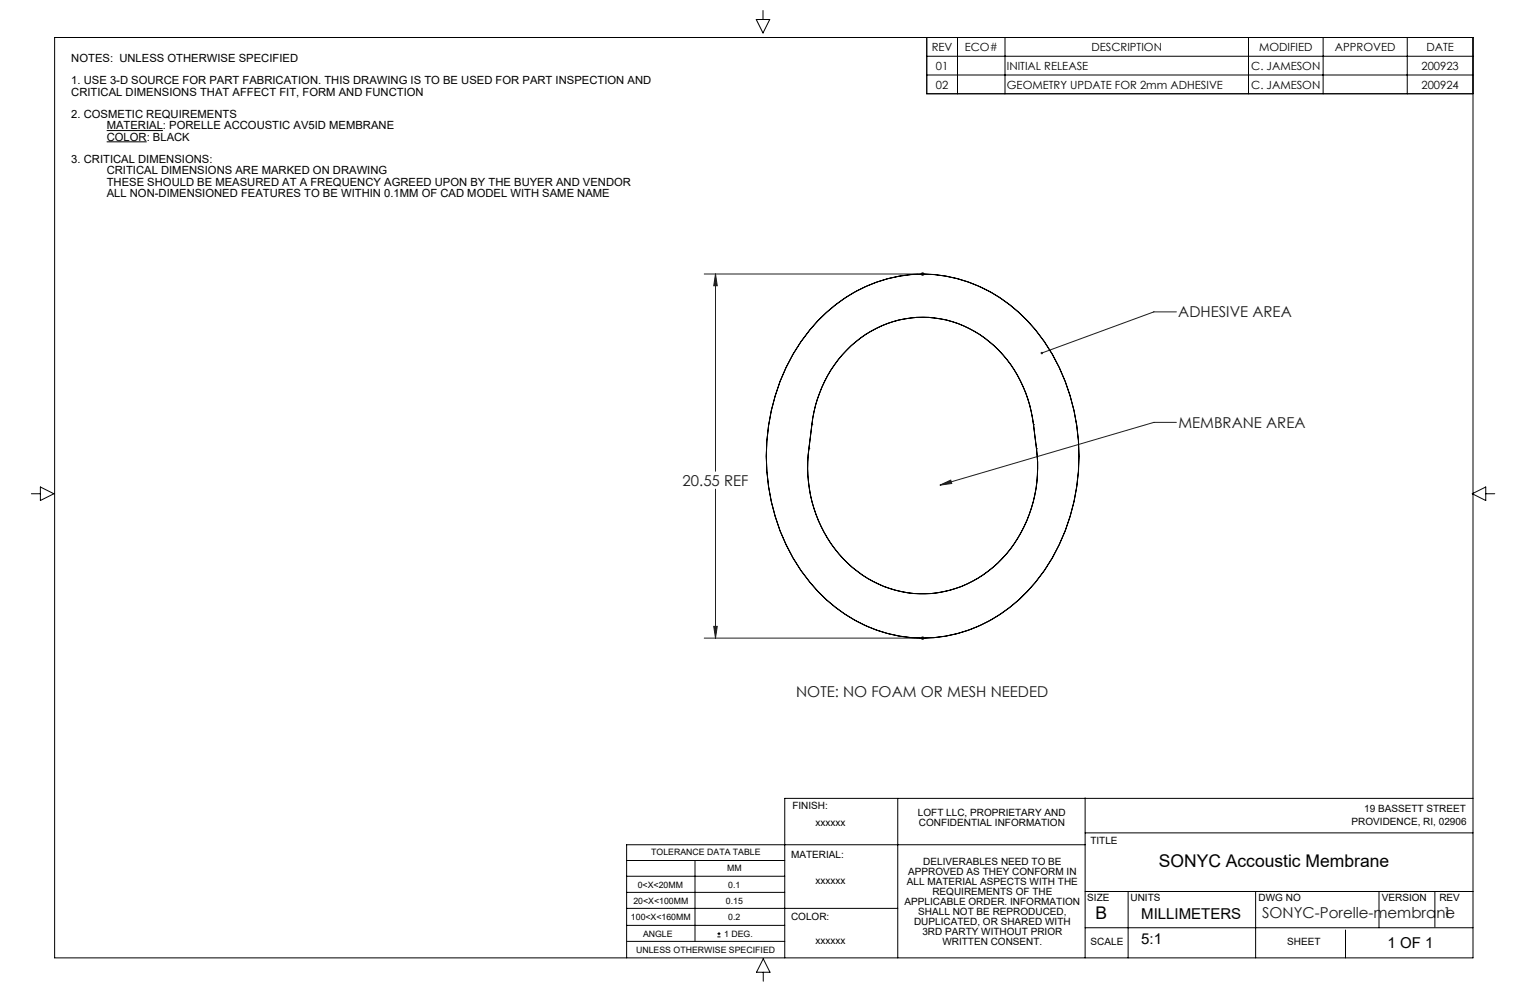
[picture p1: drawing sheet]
<svg xmlns="http://www.w3.org/2000/svg" width="432mm" height="279mm" viewBox="0 0 432 279" stroke-linecap="round" stroke-linejoin="round" font-family="sans-serif">
<defs><g id="words">
<g font-size="4.9">
<text x="327" y="244.6">SONYC Accoustic Membrane</text>
<text x="309.1" y="259.4">B</text>
</g>
<g font-size="4.2" fill="#191924">
<text x="332.5" y="89.6">ADHESIVE AREA</text>
<text x="332.6" y="120.8">MEMBRANE AREA</text>
<text x="192.6" y="137.1">20.55 REF</text>
<text x="224.7" y="196.8">NOTE: NO FOAM OR MESH NEEDED</text>
<text x="356.2" y="259.2">SONYC-Porelle-membrane</text>
<text x="407.3" y="259.2">1</text>
</g>
<g font-size="4.2">
<text x="322.1" y="259.4">MILLIMETERS</text>
<text x="322.1" y="266.6">5:1</text>
<text x="391.6" y="267.5">1 OF 1</text>
</g>
<g font-size="3.2">
<text x="20.1" y="17.4">NOTES: UNLESS OTHERWISE SPECIFIED</text>
<text x="263" y="14.4">REV</text>
<text x="272.3" y="14.4">ECO#</text>
<text x="308" y="14.4">DESCRIPTION</text>
<text x="355.3" y="14.4">MODIFIED</text>
<text x="376.7" y="14.4">APPROVED</text>
<text x="402.6" y="14.4">DATE</text>
<text x="20.1" y="23.8">1. USE 3-D SOURCE FOR PART FABRICATION. THIS DRAWING IS TO BE USED FOR PART INSPECTION AND</text>
<text x="264.1" y="19.7">01</text>
<text x="284.2" y="19.7">INITIAL RELEASE</text>
<text x="353.1" y="19.7">C. JAMESON</text>
<text x="401.2" y="19.7">200923</text>
<text x="20.1" y="27">CRITICAL DIMENSIONS THAT AFFECT FIT, FORM AND FUNCTION</text>
<text x="264.1" y="25">02</text>
<text x="284.2" y="25">GEOMETRY UPDATE FOR 2mm ADHESIVE</text>
<text x="353.1" y="25">C. JAMESON</text>
<text x="401.2" y="25">200924</text>
<text x="20.1" y="33.3">2. COSMETIC REQUIREMENTS</text>
<text x="30.1" y="39.7">COLOR: BLACK</text>
<text x="30.1" y="36.5">MATERIAL: PORELLE ACCOUSTIC AV5ID MEMBRANE</text>
<text x="20.1" y="46">3. CRITICAL DIMENSIONS:</text>
<text x="30.1" y="49.2">CRITICAL DIMENSIONS ARE MARKED ON DRAWING</text>
<text x="30.1" y="52.4">THESE SHOULD BE MEASURED AT A FREQUENCY AGREED UPON BY THE BUYER AND VENDOR</text>
<text x="30.1" y="55.5">ALL NON-DIMENSIONED FEATURES TO BE WITHIN 0.1MM OF CAD MODEL WITH SAME NAME</text>
</g>
<g font-size="2.8">
<text x="223.6" y="228.4">FINISH:</text>
<text x="230.1" y="233.2">xxxxxx</text>
<text x="259.1" y="230.4">LOFT LLC, PROPRIETARY AND</text>
<text x="259.3" y="233.2">CONFIDENTIAL INFORMATION</text>
<text x="381.4" y="232.8">PROVIDENCE, RI, 02906</text>
<text x="385" y="229.2">19 BASSETT STREET</text>
<text x="307.7" y="238.2">TITLE</text>
<text x="223.3" y="242.1">MATERIAL:</text>
<text x="260.6" y="244">DELIVERABLES NEED TO BE</text>
<text x="230.1" y="249.5">xxxxxx</text>
<text x="255.9" y="249.6">ALL MATERIAL ASPECTS WITH THE</text>
<text x="256.3" y="246.8">APPROVED AS THEY CONFORM IN</text>
<text x="255.3" y="255.3">APPLICABLE ORDER. INFORMATION</text>
<text x="263.1" y="252.5">REQUIREMENTS OF THE</text>
<text x="306.9" y="254.2">SIZE</text>
<text x="319.1" y="254.2">UNITS</text>
<text x="355.2" y="254.2">DWG NO</text>
<text x="390" y="254.2">VERSION</text>
<text x="406.2" y="254.2">REV</text>
<text x="223.3" y="259.6">COLOR:</text>
<text x="258" y="260.9">DUPLICATED, OR SHARED WITH</text>
<text x="259.1" y="258.1">SHALL NOT BE REPRODUCED,</text>
<text x="260.3" y="263.7">3RD PARTY WITHOUT PRIOR</text>
<text x="230.1" y="266.5">xxxxxx</text>
<text x="266" y="266.6">WRITTEN CONSENT.</text>
<text x="307.8" y="266.6">SCALE</text>
<text x="363.3" y="266.6">SHEET</text>
</g>
<g font-size="2.5">
<text x="183.8" y="241.4">TOLERANCE DATA TABLE</text>
<text x="205.2" y="245.9">MM</text>
<text x="180" y="250.5">0&lt;X&lt;20MM</text>
<text x="205.5" y="250.5">0.1</text>
<text x="178.8" y="255.1">20&lt;X&lt;100MM</text>
<text x="204.9" y="255.1">0.15</text>
<text x="178.1" y="259.6">100&lt;X&lt;160MM</text>
<text x="205.5" y="259.6">0.2</text>
<text x="179.5" y="268.9">UNLESS OTHERWISE SPECIFIED</text>
<text x="181.5" y="264.3">ANGLE</text>
<text x="204.4" y="264.3">1 DEG.</text>
</g>
</g></defs>
<g fill="none" stroke="#000" stroke-width=".28">
<path d="M15.4 10.6h400.3v259.7h-400.3zM213.4 5.5h3.8l-1.9 3.8zM215.3 3v2.5M261.5 10.6v15.9h154.2M261.5 15.9h154.2M270.2 10.6v15.9M283.6 10.6v15.9M352.4 10.6v15.9M373.4 10.6v15.9M397.2 10.6v15.9M30.1 36.8h15.9M261.5 21.2h154.2"/>
<path d="M30.1 40h11.3M8.9 139.3h2.5M11.4 137.4l3.8 1.9-3.8 2zM415.5 139.3l3.8-1.9v3.9zM419.3 139.3h2.6M253.4 225.3v45M306.2 238.4h-129.4v31.9M306.2 235.1h109.5M306.2 225.2v45.1M415.7 225.3h-194.2v45M176.8 256.4h76.6M176.8 251.8h44.7"/>
<path d="M176.8 247.3h44.7M176.8 242.9h44.7M196.1 242.9v22.8M306.2 251.6h109.5M318.4 251.6v18.7M354.4 251.6v18.7M389.2 251.7v10.1M405 251.6v9.9M176.8 265.7h44.7M176.8 261.2h44.7M202.5 264.4h.8M202.5 263.5h.8"/>
<path d="M202.9 263.1v.8M215.4 270.6l1.9 3.8h-3.8zM215.4 274.4v2.5M306.2 261.8h109.5M379.7 262.5v7.8"/>
</g>
<g fill="none" stroke="#191924" stroke-width=".28">
<path d="M198.8 77.3h60.3M201.9 77.3v55.7M201.9 77.3l.5 3.3h-1zM259.9 77.3h1M260 77l.7 .7M260.4 76.8v1.1M260.7 77l-.7 .7M332 88h-6.4l-31.6 11.6M332 119.2h-6.4l-60.3 17.7M201.9 138v42.1M265.3 136.9l3-1.4 .3 1zM201.4 176.8h1l-.5 3.3z"/>
<path d="M260 179.7l.7 .7M260.4 179.6v1M260.7 179.7l-.7 .7M198.8 180.1h60.3M259.9 180.1h1"/>
</g>
<g fill="#191924">
<path d="M293.8 99.4l-.1 .4 .3-.2-.3 .2a.34 .34 0 0 0 .5 .1 .34 .34 0 0 0 .1-.4 .34 .34 0 0 0-.5-.1zM265.3 136.9l3-1.4 .3 1z"/>
<path d="M201.9 77.3l.5 3.3h-1zM201.4 176.8h1l-.5 3.3z"/>
</g>
<path d="M230.9 90.5a39.6 39.6 0 0 1 51.7-6.2 50.6 50.6 0 0 1 20.5 31.7 57.3 57.3 0 0 1-13.2 50.9 39.7 39.7 0 0 1-59.2-.1 57 57 0 0 1-13-51.1 54.2 54.2 0 0 1 13.2-25.2zM229.1 119.8h.1M229.1 119.8a33.8 33.8 0 0 1 23-29 29.9 29.9 0 0 1 33.2 12.1 37.2 37.2 0 0 1 6.4 16.9M229.1 119.8l-.8 6.8M291.7 119.8h.1M291.7 119.8l.8 6.8M228.3 126.6h.1M228.3 126.6a37 37 0 0 0 16.5 36.6 30.5 30.5 0 0 0 40.4-8.3 38.6 38.6 0 0 0 7.3-28.3M292.5 126.6h.1" fill="none" stroke="#000" stroke-width=".28"/>
<use href="#words"/>
</svg>
